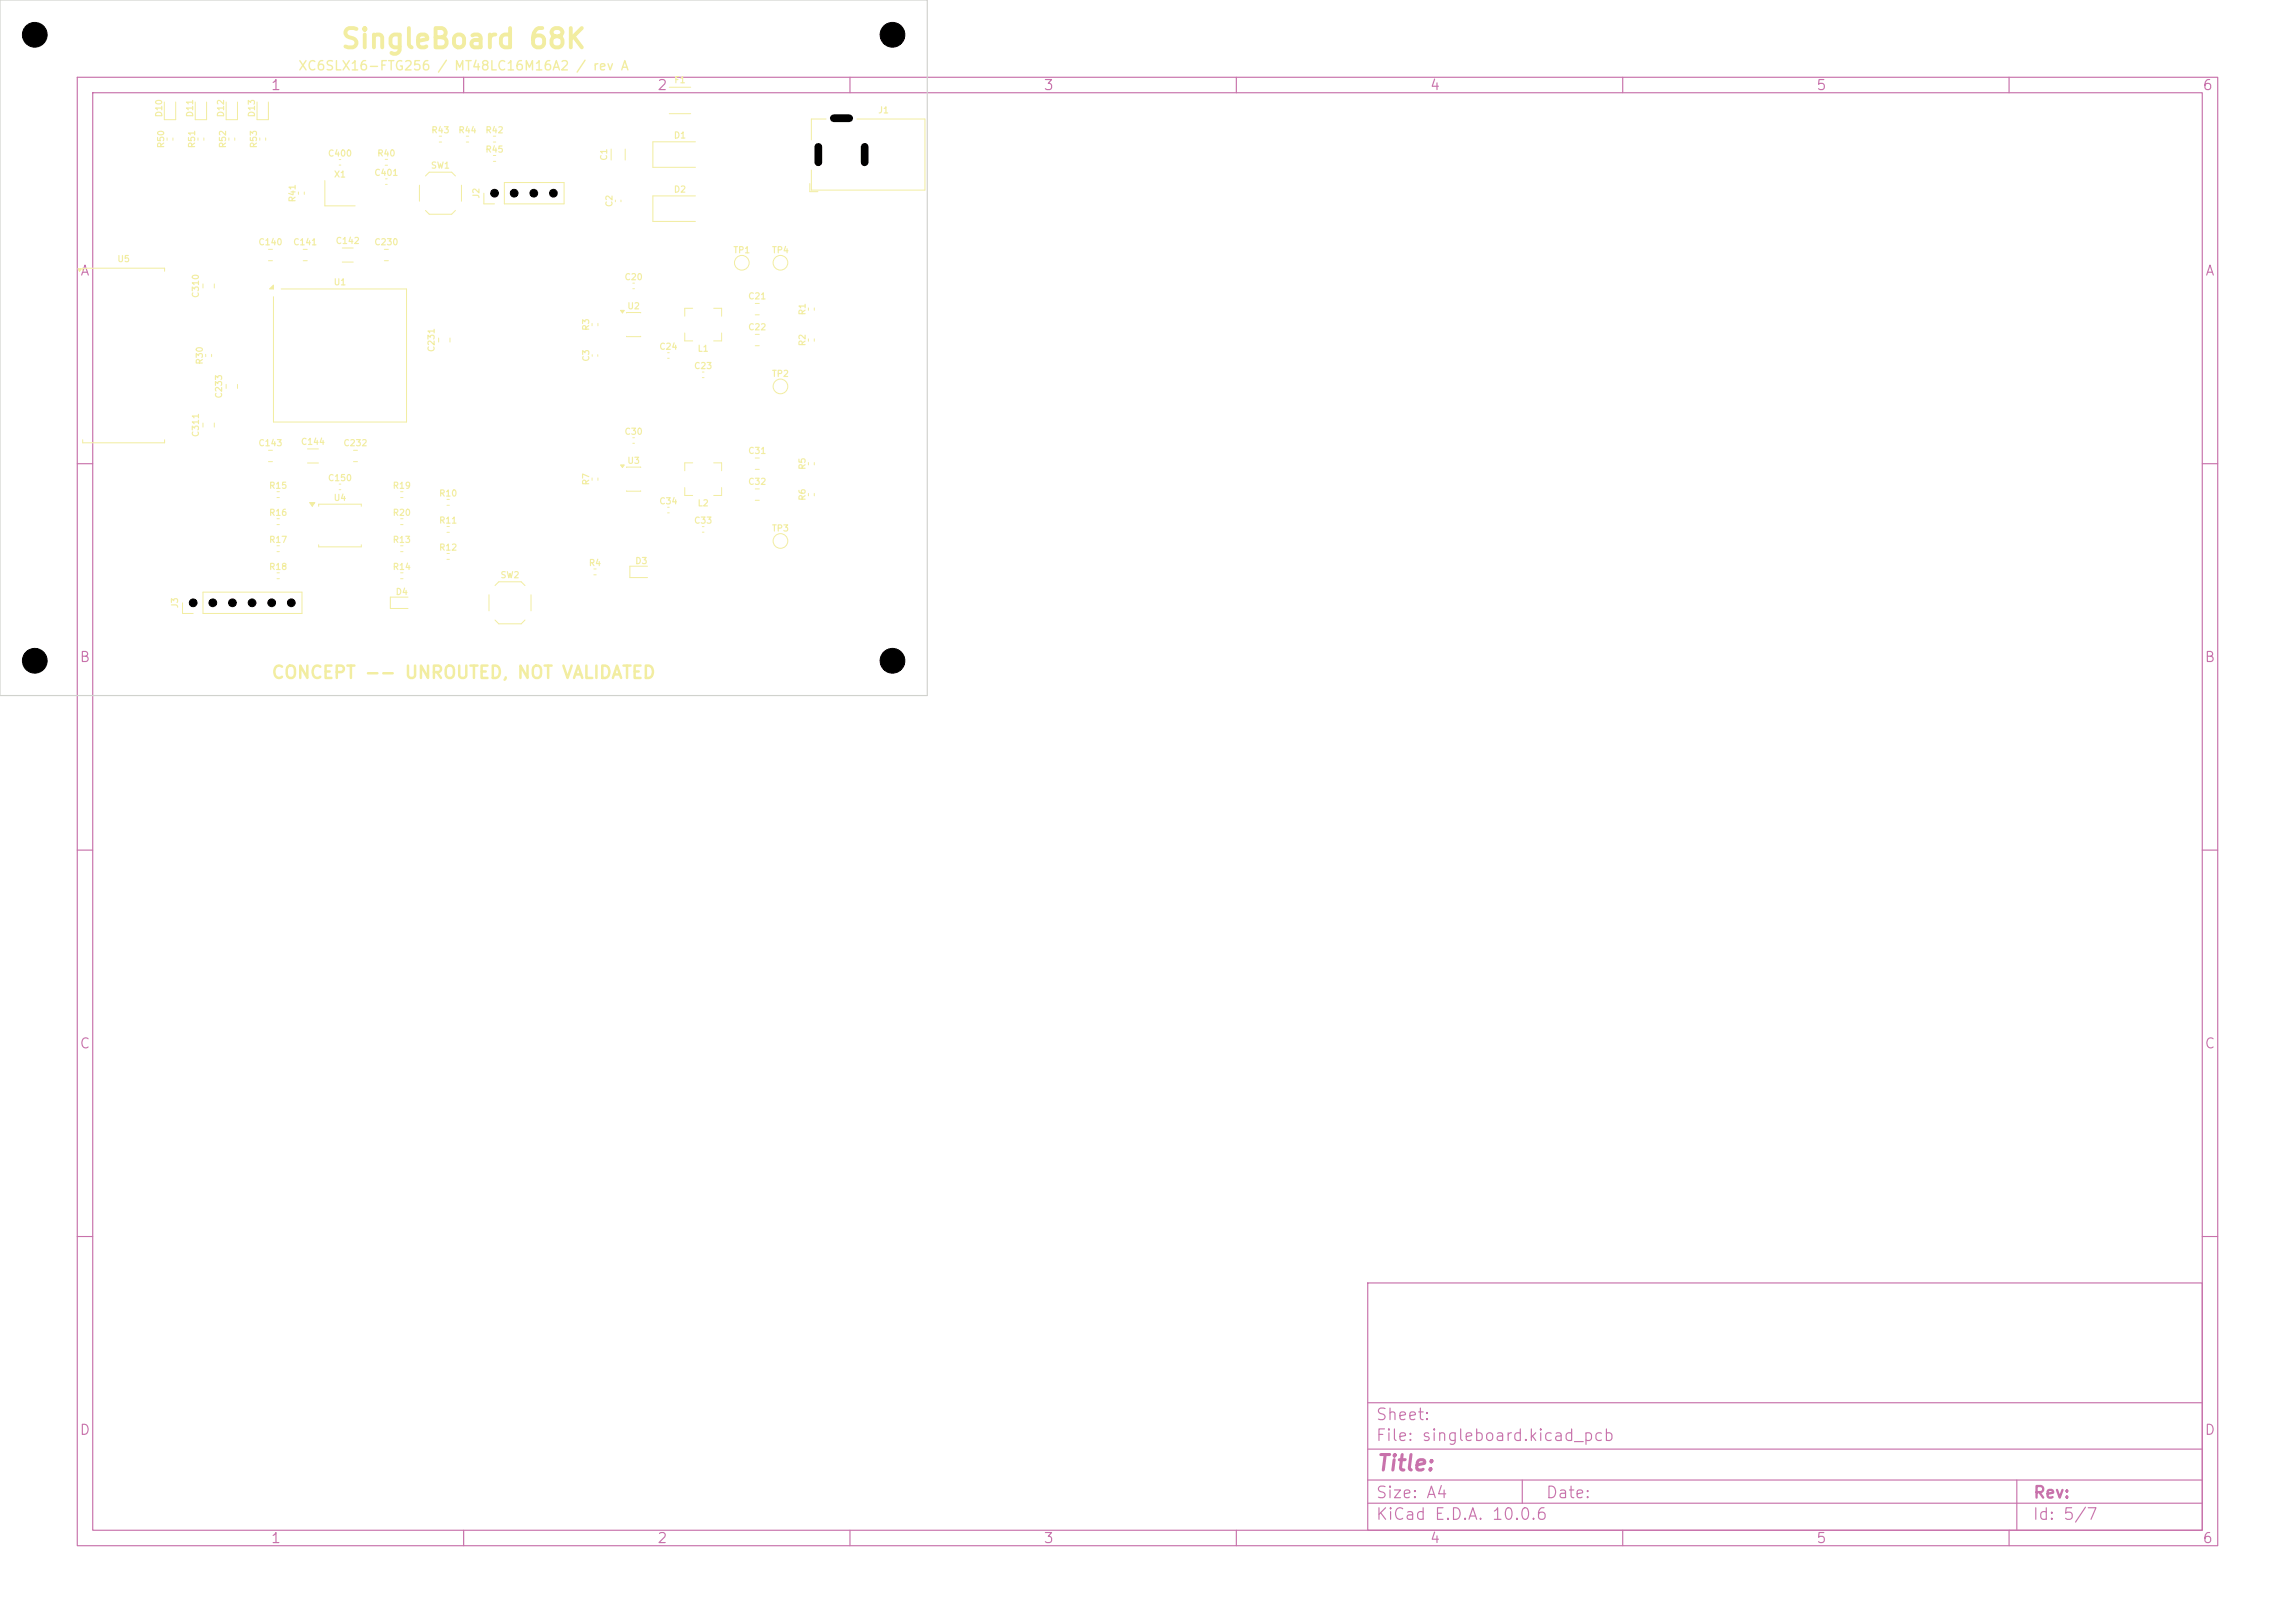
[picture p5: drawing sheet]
<svg xmlns="http://www.w3.org/2000/svg" width="297mm" height="210mm" viewBox="0 0 297 210" stroke-linecap="round" stroke-linejoin="round" font-family="sans-serif">
<defs><g id="words">
<text font-size="2.5" fill="#f2eda1" x="44" y="6.9">SingleBoard 68K</text>
<text font-size="2" fill="#c872ab" x="178" y="190.8">Title:</text>
<text font-size="1.6" fill="#f2eda1" x="35" y="88.2">CONCEPT -- UNROUTED, NOT VALIDATED</text>
<g font-size="1.5" fill="#c872ab">
<text x="178" y="184.1">Sheet:</text>
<text x="178" y="186.8">File: singleboard.kicad_pcb</text>
<text x="178" y="197">KiCad E.D.A. 10.0.6</text>
<text x="178" y="194.2">Size: A4</text>
<text x="200" y="194.2">Date:</text>
<text x="263" y="197">Id: 5/7</text>
<text x="263" y="194.2">Rev:</text>
</g>
<g font-size="1.3" fill="#c872ab">
<text x="35" y="12">1</text>
<text x="85" y="12">2</text>
<text x="135" y="12">3</text>
<text x="185" y="12">4</text>
<text x="235" y="12">5</text>
<text x="285" y="12">6</text>
<text x="10.3" y="36">A</text>
<text x="285.3" y="36">A</text>
<text x="10.2" y="86">B</text>
<text x="285.2" y="86">B</text>
<text x="10.2" y="136">C</text>
<text x="285.2" y="136">C</text>
<text x="10.2" y="186">D</text>
<text x="285.2" y="186">D</text>
<text x="35" y="200">1</text>
<text x="85" y="200">2</text>
<text x="135" y="200">3</text>
<text x="185" y="200">4</text>
<text x="235" y="200">5</text>
<text x="285" y="200">6</text>
</g>
<text font-size="1.2" fill="#f2eda1" x="38.5" y="9.4">XC6SLX16-FTG256 / MT48LC16M16A2 / rev A</text>
<g font-size=".8" fill="#f2eda1">
<text x="87.2" y="11">F1</text>
<text x="21.2" y="15.2" transform="rotate(-90 21.2 15.2)">D10</text>
<text x="25.2" y="15.2" transform="rotate(-90 25.2 15.2)">D11</text>
<text x="29.2" y="15.2" transform="rotate(-90 29.2 15.2)">D12</text>
<text x="33.2" y="15.2" transform="rotate(-90 33.2 15.2)">D13</text>
<text x="55.8" y="17.4">R43</text>
<text x="59.3" y="17.4">R44</text>
<text x="62.8" y="17.4">R42</text>
<text x="113.6" y="14.9">J1</text>
<text x="21.4" y="19.2" transform="rotate(-90 21.4 19.2)">R50</text>
<text x="25.4" y="19.2" transform="rotate(-90 25.4 19.2)">R51</text>
<text x="29.4" y="19.2" transform="rotate(-90 29.4 19.2)">R52</text>
<text x="33.4" y="19.2" transform="rotate(-90 33.4 19.2)">R53</text>
<text x="42.4" y="20.4">C400</text>
<text x="43.2" y="23.2">X1</text>
<text x="48.4" y="22.9">C401</text>
<text x="48.8" y="20.4">R40</text>
<text x="55.7" y="22">SW1</text>
<text x="62.8" y="19.9">R45</text>
<text x="78.8" y="20.9" transform="rotate(-90 78.8 20.9)">C1</text>
<text x="87.1" y="18.1">D1</text>
<text x="38.4" y="26.2" transform="rotate(-90 38.4 26.2)">R41</text>
<text x="62.2" y="25.8" transform="rotate(-90 62.2 25.8)">J2</text>
<text x="79.4" y="26.9" transform="rotate(-90 79.4 26.9)">C2</text>
<text x="87.1" y="25.1">D2</text>
<text x="15.1" y="34.1">U5</text>
<text x="33.4" y="31.9">C140</text>
<text x="37.9" y="31.9">C141</text>
<text x="43.4" y="31.8">C142</text>
<text x="48.4" y="31.9">C230</text>
<text x="94.8" y="33">TP1</text>
<text x="99.8" y="33">TP4</text>
<text x="25.9" y="38.6" transform="rotate(-90 25.9 38.6)">C310</text>
<text x="43.1" y="37.1">U1</text>
<text x="80.8" y="36.4">C20</text>
<text x="81.1" y="40.2">U2</text>
<text x="96.8" y="38.9">C21</text>
<text x="104.4" y="40.9" transform="rotate(-90 104.4 40.9)">R1</text>
<text x="26.4" y="47.2" transform="rotate(-90 26.4 47.2)">R30</text>
<text x="56.4" y="45.6" transform="rotate(-90 56.4 45.6)">C231</text>
<text x="76.4" y="42.9" transform="rotate(-90 76.4 42.9)">R3</text>
<text x="76.4" y="46.9" transform="rotate(-90 76.4 46.9)">C3</text>
<text x="85.3" y="45.4">C24</text>
<text x="89.8" y="47.9">C23</text>
<text x="90.2" y="45.7">L1</text>
<text x="96.8" y="42.9">C22</text>
<text x="104.4" y="44.9" transform="rotate(-90 104.4 44.9)">R2</text>
<text x="28.9" y="51.6" transform="rotate(-90 28.9 51.6)">C233</text>
<text x="99.8" y="49">TP2</text>
<text x="25.9" y="56.6" transform="rotate(-90 25.9 56.6)">C311</text>
<text x="33.4" y="57.9">C143</text>
<text x="38.9" y="57.8">C144</text>
<text x="44.4" y="57.9">C232</text>
<text x="80.8" y="56.4">C30</text>
<text x="96.8" y="58.9">C31</text>
<text x="34.8" y="63.4">R15</text>
<text x="42.4" y="62.4">C150</text>
<text x="43.1" y="65">U4</text>
<text x="50.8" y="63.4">R19</text>
<text x="56.8" y="64.4">R10</text>
<text x="76.4" y="62.9" transform="rotate(-90 76.4 62.9)">R7</text>
<text x="81.1" y="60.2">U3</text>
<text x="85.3" y="65.4">C34</text>
<text x="90.2" y="65.7">L2</text>
<text x="96.8" y="62.9">C32</text>
<text x="104.4" y="64.9" transform="rotate(-90 104.4 64.9)">R6</text>
<text x="104.4" y="60.9" transform="rotate(-90 104.4 60.9)">R5</text>
<text x="34.8" y="70.4">R17</text>
<text x="34.8" y="66.9">R16</text>
<text x="50.8" y="70.4">R13</text>
<text x="50.8" y="66.9">R20</text>
<text x="56.8" y="67.9">R11</text>
<text x="56.8" y="71.4">R12</text>
<text x="89.8" y="67.9">C33</text>
<text x="99.8" y="69">TP3</text>
<text x="34.8" y="73.9">R18</text>
<text x="50.8" y="73.9">R14</text>
<text x="51.1" y="77.2">D4</text>
<text x="64.7" y="75">SW2</text>
<text x="76.1" y="73.4">R4</text>
<text x="82.1" y="73.2">D3</text>
<text x="23.2" y="78.8" transform="rotate(-90 23.2 78.8)">J3</text>
</g>
</g></defs>
<g fill="none" stroke="#c872ab" stroke-width=".15">
<path d="M10 10h277v190h-277zM12 12h273v186h-273zM60 10v2M110 10v2M160 10v2M210 10v2M260 10v2M10 60h2M285 60h2M10 110h2M285 110h2M10 160h2"/>
<path d="M177 166h108v32h-108zM285 160h2M60 198v2M110 198v2M160 198v2M177 194.5h108M177 191.5h108M177 187.5h108M177 181.5h108M197 191.5v3M210 198v2M260 198v2"/>
<path d="M261 191.5v6.5"/>
</g>
<path d="M29.6 17.8v.4M30.4 17.8v.4M10.1 34.8h.4l-.2 .3zM10.7 35.1v-.4h10.6v.4M81.9 36.6h.2M81.9 37.4h.2M10.7 56.9v.4h10.6v-.4M56.8 43.7v.6M58.2 43.7v.6M57.8 68.1h.4M57.8 68.9h.4" fill="none" stroke="#f2eda1" stroke-width=".13"/>
<path d="M10.1 34.8h.4l-.2 .3z" fill="#f2eda1"/>
<g fill="none" stroke="#f2eda1" stroke-width=".13">
<path d="M63.8 17.6h.4M63.8 18.4h.4M86.6 11.3h2.8M86.6 14.7h2.8M26.3 36.7v.6M27.7 36.7v.6M42 23.4v3.2h4M49.8 20.6h.4M49.8 21.4h.4M90 25.4h-5.5v3.3h5.5M26.6 45.8v.4M27.4 45.8v.4"/>
<path d="M76.6 41.8v.4M77.4 41.8v.4M80.3 40.2h.5l-.2 .3zM81.1 40.5h1.8M81.1 43.5h1.8M81.9 56.6h.2M81.9 57.4h.2M104.6 43.8v.4M105.4 43.8v.4M35.8 74.1h.4M35.8 74.9h.4M57.8 64.6h.4"/>
<path d="M57.8 65.4h.4M86.4 65.6h.2M86.4 66.4h.2"/>
</g>
<path d="M80.3 40.2h.5l-.2 .3z" fill="#f2eda1"/>
<path d="M34.9 37.4l.5-.5v.5zM36.4 37.4h16.2v17.2h-17.2v-16.2M76.6 61.8v.4M77.4 61.8v.4" fill="none" stroke="#f2eda1" stroke-width=".13"/>
<path d="M34.9 37.4l.5-.5v.5z" fill="#f2eda1"/>
<g fill="none" stroke="#f2eda1" stroke-width=".13">
<path d="M21.6 17.8v.4M22.4 17.8v.4M25.6 17.8v.4M26.4 17.8v.4M29.3 13.2v2.3h1.4v-2.3M33.3 13.2v2.3h1.4v-2.3M33.6 17.8v.4M34.4 17.8v.4M60.3 17.6h.4M60.3 18.4h.4M79.1 19.3v1.4M80.9 19.3v1.4"/>
<path d="M34.7 32.3h.6M34.7 33.7h.6M43.9 20.6h.2M43.9 21.4h.2M49.9 23.1h.2M49.9 23.9h.2M62.6 25v1.4h1.4M63.8 20.1h.4M63.8 20.9h.4M65.3 23.6h7.7v2.8h-7.7zM86.4 45.6h.2M86.4 46.4h.2"/>
<path d="M97.7 59.3h.6M35.8 70.6h.4M35.8 71.4h.4M35.8 63.6h.4M35.8 64.4h.4M40.1 65h.6l-.3 .5zM41.2 65.5v-.3h5.6v.3M41.2 70.5v.3h5.6v-.3M97.7 60.7h.6M97.7 63.3h.6M97.7 64.7h.6"/>
<circle cx="101" cy="34" r=".95"/>
<circle cx="101" cy="70" r=".95"/>
</g>
<path d="M40.1 65h.6l-.3 .5z" fill="#f2eda1"/>
<g fill="none" stroke="#f2eda1" stroke-width=".13">
<path d="M21.3 13.2v2.3h1.4v-2.3M25.3 13.2v2.3h1.4v-2.3M56.8 17.6h.4M56.8 18.4h.4M90 18.4h-5.5v3.3h5.5M106.9 15.4h-1.9v2.7M110.9 15.4h8.8v9.2h-14.7v-2.6M38.6 24.8v.4M39.2 32.3h.6M39.2 33.7h.6M39.4 24.8v.4M44.3 32.1h1.4"/>
<path d="M44.3 33.9h1.4M49.7 32.3h.6M49.7 33.7h.6M54.3 24v2M55.1 22.8l.4-.5h2.9l.5 .5M55.1 27.2l.4 .5h2.9l.5-.5M59.7 24v2M79.6 25.9v.2M80.4 25.9v.2M89.6 39.9h-1v1M92.4 39.9h1v1M97.7 39.3h.6"/>
<path d="M104.6 39.8v.4M104.8 23.8v1h1M105.4 39.8v.4M26.3 54.7v.6M27.7 54.7v.6M29.3 49.7v.6M30.7 49.7v.6M34.7 58.3h.6M34.7 59.7h.6M39.8 58.1h1.4M39.8 59.9h1.4M45.7 58.3h.6"/>
<path d="M45.7 59.7h.6M76.6 45.9v.2M77.4 45.9v.2M88.6 43.1v1h1M89.6 59.9h-1v1M90.9 48.1h.2M90.9 48.9h.2M92.4 59.9h1v1M93.4 43.1v1h-1M97.7 43.3h.6M97.7 44.7h.6M97.7 40.7h.6"/>
<path d="M104.6 59.8v.4M105.4 59.8v.4M23.6 78v1.4h1.4M26.3 76.6h12.8v2.8h-12.8zM35.8 67.1h.4M35.8 67.9h.4M43.9 62.6h.2M43.9 63.4h.2M51.8 70.6h.4M51.8 71.4h.4M51.8 63.6h.4M51.8 64.4h.4"/>
<path d="M51.8 74.1h.4M51.8 74.9h.4M51.8 67.1h.4M51.8 67.9h.4M52.8 77.3h-2.3v1.4h2.3M57.8 71.6h.4M57.8 72.4h.4M63.3 77v2M64.1 75.8l.5-.5h2.8l.5 .5M68.7 77v2M76.8 73.6h.4M76.8 74.4h.4"/>
<path d="M80.3 60.2h.5l-.2 .3zM81.1 60.5h1.8M81.1 63.5h1.8M83.8 73.3h-2.3v1.4h2.3M88.6 63.1v1h1M90.9 68.1h.2M90.9 68.9h.2M93.4 63.1v1h-1M104.6 63.8v.4M105.4 63.8v.4M64.1 80.2l.5 .5h2.8l.5-.5"/>
<circle cx="96" cy="34" r=".95"/>
<circle cx="101" cy="50" r=".95"/>
</g>
<path d="M80.3 60.2h.5l-.2 .3z" fill="#f2eda1"/>
<path d="M0 0h120v90h-120z" fill="none" stroke="#d0d2cd" stroke-width=".15"/>
<g fill="#000" stroke="#000" stroke-width=".13">
<circle cx="4.5" cy="4.5" r="1.6"/>
<circle cx="115.5" cy="4.5" r="1.6"/>
<circle cx="64" cy="25" r=".5"/>
<circle cx="66.5" cy="25" r=".5"/>
<circle cx="69.1" cy="25" r=".5"/>
<circle cx="71.6" cy="25" r=".5"/>
<circle cx="25" cy="78" r=".5"/>
<circle cx="27.5" cy="78" r=".5"/>
<circle cx="30.1" cy="78" r=".5"/>
<circle cx="32.6" cy="78" r=".5"/>
<circle cx="35.2" cy="78" r=".5"/>
<circle cx="37.7" cy="78" r=".5"/>
<circle cx="4.5" cy="85.5" r="1.6"/>
<circle cx="115.5" cy="85.5" r="1.6"/>
</g>
<path d="M105.9 19v2M107.9 15.3h2M111.9 19v2" fill="none" stroke="#000" stroke-width="1"/>
<use href="#words"/>
</svg>
